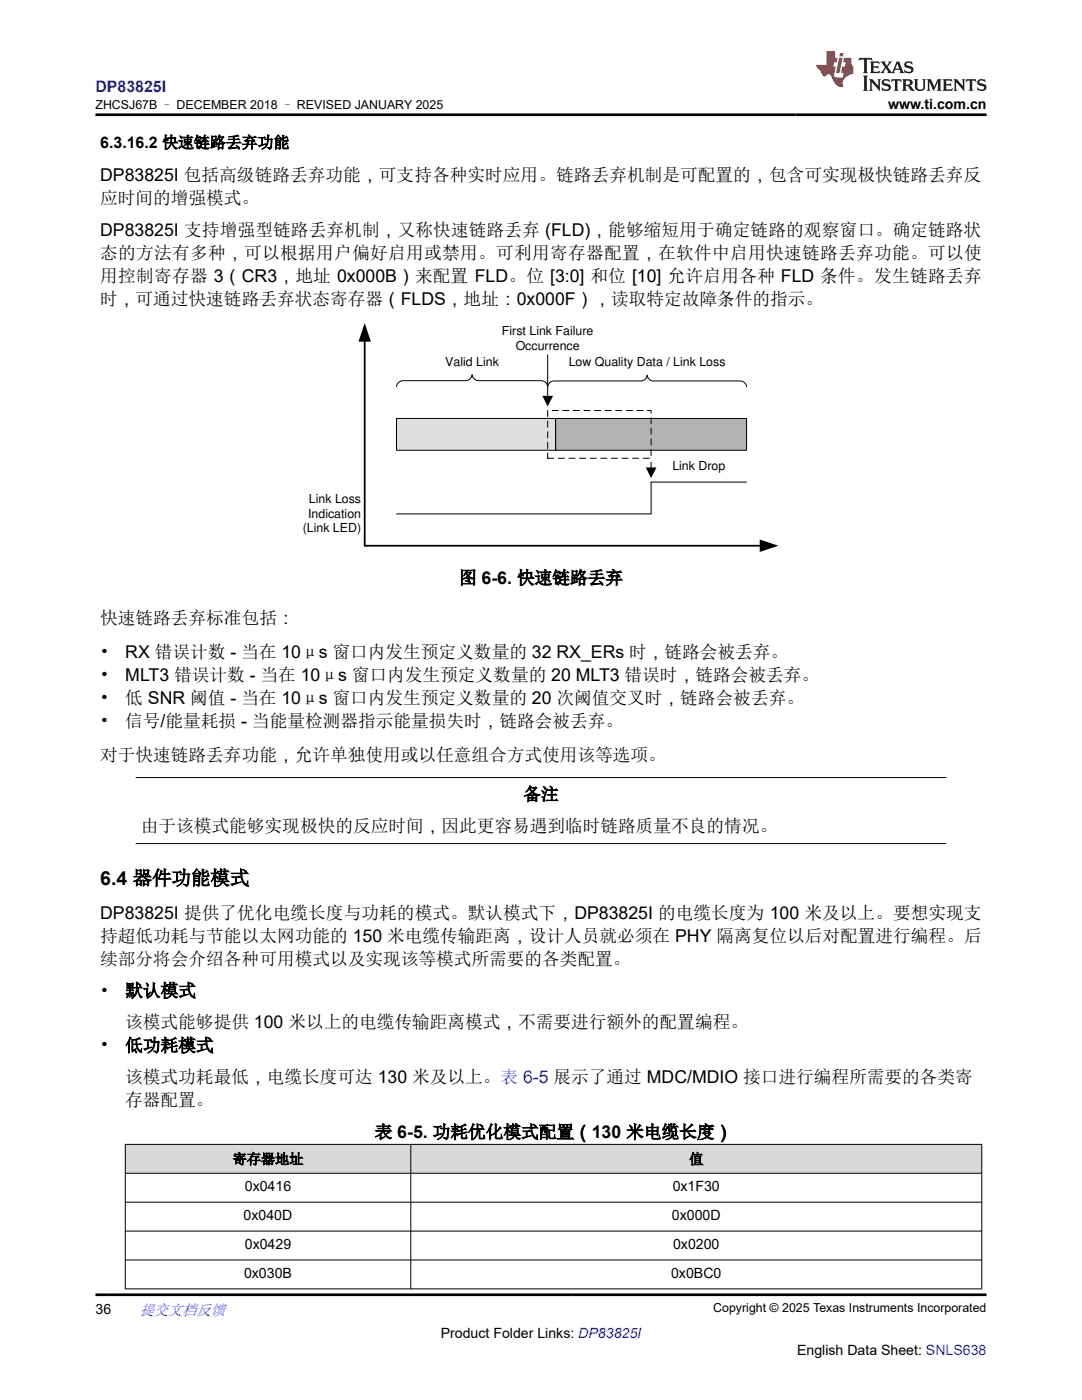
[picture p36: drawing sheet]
<svg xmlns="http://www.w3.org/2000/svg" width="216mm" height="279mm" viewBox="0 0 216 279" stroke-linecap="round" stroke-linejoin="round" font-family="sans-serif">
<defs><g id="words">
<text font-size="3.9" x="20" y="176.5">6.4 器件功能模式</text>
<g font-size="3.5">
<text x="20" y="36.1">DP83825I 包括高级链路丢弃功能，可支持各种实时应用。链路丢弃机制是可配置的，包含可实现极快链路丢弃反</text>
<text x="20" y="40.7">应时间的增强模式。</text>
<text x="20" y="47">DP83825I 支持增强型链路丢弃机制，又称快速链路丢弃 (FLD)，能够缩短用于确定链路的观察窗口。确定链路状</text>
<text x="20" y="51.6">态的方法有多种，可以根据用户偏好启用或禁用。可利用寄存器配置，在软件中启用快速链路丢弃功能。可以使</text>
<text x="20" y="56.2">用控制寄存器 3（CR3，地址 0x000B）来配置 FLD。位 [3:0] 和位 [10] 允许启用各种 FLD 条件。发生链路丢弃</text>
<text x="20" y="60.8">时，可通过快速链路丢弃状态寄存器（FLDS，地址：0x000F），读取特定故障条件的指示。</text>
<text x="91.6" y="116.5">图 6-6. 快速链路丢弃</text>
<text x="20" y="124.6">快速链路丢弃标准包括：</text>
<text x="20" y="131.3">•</text>
<text x="25" y="131.3">RX 错误计数 - 当在 10μs 窗口内发生预定义数量的 32 RX_ERs 时，链路会被丢弃。</text>
<text x="20" y="135.9">•</text>
<text x="25" y="135.9">MLT3 错误计数 - 当在 10μs 窗口内发生预定义数量的 20 MLT3 错误时，链路会被丢弃。</text>
<text x="20" y="140.5">•</text>
<text x="25" y="140.5">低 SNR 阈值 - 当在 10μs 窗口内发生预定义数量的 20 次阈值交叉时，链路会被丢弃。</text>
<text x="20" y="145.1">•</text>
<text x="25" y="145.1">信号/能量耗损 - 当能量检测器指示能量损失时，链路会被丢弃。</text>
<text x="20" y="151.8">对于快速链路丢弃功能，允许单独使用或以任意组合方式使用该等选项。</text>
<text x="104.4" y="159.7">备注</text>
<text x="28.1" y="166">由于该模式能够实现极快的反应时间，因此更容易遇到临时链路质量不良的情况。</text>
<text x="20" y="183.4">DP83825I 提供了优化电缆长度与功耗的模式。默认模式下，DP83825I 的电缆长度为 100 米及以上。要想实现支</text>
<text x="20" y="188">持超低功耗与节能以太网功能的 150 米电缆传输距离，设计人员就必须在 PHY 隔离复位以后对配置进行编程。后</text>
<text x="20" y="192.5">续部分将会介绍各种可用模式以及实现该等模式所需要的各类配置。</text>
<text x="20" y="198.9">•</text>
<text x="25" y="198.9">默认模式</text>
<text x="20" y="209.8">•</text>
<text x="25" y="205.2">该模式能够提供 100 米以上的电缆传输距离模式，不需要进行额外的配置编程。</text>
<text x="25" y="209.8">低功耗模式</text>
<text x="25" y="216.2">该模式功耗最低，电缆长度可达 130 米及以上。表 6-5 展示了通过 MDC/MDIO 接口进行编程所需要的各类寄</text>
<text x="25" y="220.8">存器配置。</text>
<text x="74.8" y="227.1">表 6-5. 功耗优化模式配置（130 米电缆长度）</text>
</g>
<text font-size="3.2" fill="#00f" x="19" y="18.3">DP83825I</text>
<text font-size="3.2" x="20" y="29.5">6.3.16.2 快速链路丢弃功能</text>
<text font-size="3" fill="#00f" x="27.9" y="262.4">提交文档反馈</text>
<g font-size="2.8">
<text x="177.2" y="21.7">www.ti.com.cn</text>
<text x="46.4" y="232.3">寄存器地址</text>
<text x="137.5" y="232.3">值</text>
<text x="48.9" y="237.8">0x0416</text>
<text x="134.2" y="237.8">0x1F30</text>
<text x="48.6" y="243.5">0x040D</text>
<text x="134.1" y="243.5">0x000D</text>
<text x="48.9" y="249.3">0x0429</text>
<text x="134.3" y="249.3">0x0200</text>
<text x="48.7" y="255.1">0x030B</text>
<text x="133.9" y="255.1">0x0BC0</text>
<text x="19" y="262.1">36</text>
<text x="87.9" y="266.9">Product Folder Links: DP83825I</text>
<text x="159" y="270.3">English Data Sheet: SNLS638</text>
</g>
<g font-size="2.5">
<text x="19" y="21.8">ZHCSJ67B – DECEMBER 2018 – REVISED JANUARY 2025</text>
<text x="100.2" y="66.9">First Link Failure</text>
<text x="102.9" y="69.9">Occurrence</text>
<text x="88.8" y="73.1">Valid Link</text>
<text x="113.5" y="73.1">Low Quality Data / Link Loss</text>
<text x="134.2" y="93.8">Link Drop</text>
<text x="61.6" y="100.3">Link Loss</text>
<text x="60.4" y="106.3">(Link LED)</text>
<text x="61.5" y="103.3">Indication</text>
<text x="142.3" y="261.8">Copyright © 2025 Texas Instruments Incorporated</text>
</g>
</g></defs>
<path d="M79.1 83.5h31.8v6.4h-31.8z" fill-rule="evenodd" fill="#dfdfdf"/>
<path d="M79.1 83.5h31.8v6.4h-31.8z" fill="none" stroke="#000" stroke-width=".2"/>
<path d="M72.8 67.9v41h79.1" fill="none" stroke="#000" stroke-width=".35"/>
<path d="M72.8 64.5l1.2 3.7h-2.5zM151.6 107.7l3.7 1.2-3.7 1.3z" fill="#000"/>
<path d="M110.9 83.5h38.1v6.4h-38.1z" fill-rule="evenodd" fill="#b3b3b3"/>
<path d="M79.1 77.2a1.35 1.35 0 0 1 1.2-1.2h12.7a1.35 1.35 0 0 0 1.2-1.2 1.35 1.35 0 0 0 1.2 1.2h12.7a1.34 1.34 0 0 1 1.2 1.2 1.28 1.28 0 0 1 1.1-1.2h17.6a1.28 1.28 0 0 0 1.1-1.1 1.28 1.28 0 0 0 1.2 1.1h17.5a1.28 1.28 0 0 1 1.2 1.2M109.3 70.8v8.5M110.9 83.5h38.1v6.4h-38.1zM129.9 92.2v1.4M149 96.2h-19.1v6.4h-50.8M27.1 155.2h161.7M27.1 168.4h161.7" fill="none" stroke="#000" stroke-width=".2"/>
<path d="M109.3 81.9h20.6v9.6h-20.6z" fill="none" stroke="#000" stroke-width=".2" stroke-dasharray="1.2 .9"/>
<path d="M108.2 79h2.1l-1 2.1zM128.9 93.3h2.1l-1.1 2.1z" fill="#000"/>
<g fill="#d8d8d8">
<path d="M25 228.4h170.9v5.8h-170.9z" fill-rule="evenodd"/>
<path d="M25.1 228.4h56.8v5.7h-56.8z" fill-rule="evenodd"/>
<path d="M82 228.4h113.8v5.7h-113.8z" fill-rule="evenodd"/>
</g>
<path d="M24.9 228.4h171.1M24.9 234.2h171.1M24.9 239.9h171.1M25 228.3v29M82 228.3v29M195.9 228.3v29M24.9 245.7h171.1M24.9 251.5h171.1M24.9 257.2h171.1" fill="none" stroke="#000" stroke-width=".2"/>
<path d="M171.5 11.6l-.2 .5 .5-.2h.6v.1v2.2l-.2 .4h1l-.2-.4v-2.2v-.1h.5l.6 .2-.2-.5zM173.6 12.3l.2 .4v1.5l-.2 .4h1.9l.1-.6a1.08 1.08 0 0 1-1.3 .2v-.7h.6l.4 .2v-.7l-.4 .2h-.6v-.5l.2-.2a1 1 0 0 1 1 .3l-.1-.5zM175.7 12.3l.9 1.1-1 1.2h.9l-.2-.2 .5-.8 .4 .8-.2 .2h1.6l-.2-.2 .2-.5h.9l.1 .5-.1 .2h.9l-.2-.3-.8-2h-.5l-.9 2.2-.9-1.1 .9-1.1h-.8l.2 .2-.4 .6-.4-.6 .2-.2zM179 12.7l.4 1h-.7zM180.7 12.4a.65 .65 0 0 0-.2 .7 .65 .65 0 0 0 .6 .5l.6 .1 .1 .3a.79 .79 0 0 1-.7 .4 .79 .79 0 0 1-.7-.5l.1 .7 .2-.1a.93 .93 0 0 0 1.1 .1 .93 .93 0 0 0 .4-1 1.46 1.46 0 0 0-1.2-.6l-.1-.3a1.09 1.09 0 0 1 1.2 .2l-.2-.6-.1 .1-.5-.2zM172.2 15.1l.2 .4v2.2l-.2 .4h1l-.2-.4v-2.2l.2-.4zM173.4 15.8l.2 .4v1.5l-.2 .4h.8l-.3-.4 .1-1.3 1.6 1.8v-2l.2-.4h-.7l.1 .2 .1 1.1-1.2-1.3zM176.2 15.9a.65 .65 0 0 0-.2 .8 .65 .65 0 0 0 .6 .4l.6 .2 .1 .2a.79 .79 0 0 1-.7 .4 .79 .79 0 0 1-.7-.5l.1 .7 .2-.1a.93 .93 0 0 0 1.1 .1 .93 .93 0 0 0 .4-.9 1.46 1.46 0 0 0-1.2-.6l-.1-.4a1.09 1.09 0 0 1 1.2 .2l-.1-.6-.2 .1-.5-.1zM177.9 15.8l-.1 .6a.63 .63 0 0 1 .8-.3v1.6l-.3 .4h1l-.2-.4v-1.6a.66 .66 0 0 1 .8 .3l-.1-.6zM180 15.8l.2 .4v1.5l-.2 .4h1l-.2-.2-.1-.7h.5l.1 .2a.79 .79 0 0 0 1.2 .6l-1-.9a.61 .61 0 0 0 .6-.6 .61 .61 0 0 0-.5-.7zM180.8 16.1h.1a.47 .47 0 0 1 .5 .1 .47 .47 0 0 1 .1 .5l-.1 .1-.7 .1zM182.3 15.8l.2 .2a2.27 2.27 0 0 0 .4 2 1.04 1.04 0 0 0 1.7-.7v-1.3l.2-.2h-.8l.2 .4v1.1a.6 .6 0 0 1-.6 .6 .6 .6 0 0 1-.6-.6v-1.1l.3-.4zM184.9 15.8l.2 .4v1.5l-.2 .4h.8l-.3-.4v-1.4l.9 1.9 .9-1.9v1.4l-.3 .4h1l-.2-.4v-1.5l.2-.4h-.8l-.7 1.5-.6-1.5zM188.1 15.8l.2 .4v1.5l-.2 .4h1.9l.1-.6a1.09 1.09 0 0 1-1.3 .2v-.7h.6l.4 .2v-.6l-.4 .2h-.6v-.6l.2-.1a1.01 1.01 0 0 1 1 .3l-.1-.6zM190.2 15.8l.3 .4v1.5l-.3 .4h.8l-.2-.4v-1.3l1.6 1.8v-2l.2-.4h-.7l.2 .2v1.1l-1.2-1.3zM192.8 15.8l-.1 .6a.63 .63 0 0 1 .8-.3v1.6l-.3 .4h1l-.2-.4v-1.6a.66 .66 0 0 1 .8 .3l-.1-.6zM195.2 15.9a.65 .65 0 0 0-.2 .8 .65 .65 0 0 0 .6 .4l.6 .2 .2 .2a.79 .79 0 0 1-.7 .4 .79 .79 0 0 1-.7-.5l.1 .7 .2-.1a.93 .93 0 0 0 1 .1 .93 .93 0 0 0 .5-.9 1.46 1.46 0 0 0-1.3-.6v-.4a1.09 1.09 0 0 1 1.2 .2l-.2-.6-.2 .1-.5-.1z" fill="#231f20"/>
<path d="M164.9 10.2v2.8h-2l.1 .3 .8 1a.95 .95 0 0 0 1 .9 .59 .59 0 0 1 .5-.4 .59 .59 0 0 1 .5 .4l.4 .7a1.59 1.59 0 0 0 2.1 1.4 1.61 1.61 0 0 1 1-2.3l1-.3-.1-1.5a1.59 1.59 0 0 1-.3-1.7h-1.5l-.2 .9h.6l-.2 .9h-.5l-.2 1v.2l.4 .1-.1 .9h-.7a.73 .73 0 0 1-1-.7l.3-1.5h-.5l.1-.9h.5l.2-.9h-.5v-1.3zM167.4 11.5l-.6 3.1h.7l.6-3.1zM167.6 10.6l-.1 .6h.7l.1-.6z" fill="#ed1c24"/>
<path d="M19 22.9h177.8M19 258.4h177.8" fill="none" stroke="#000" stroke-width=".53"/>
<use href="#words"/>
</svg>
